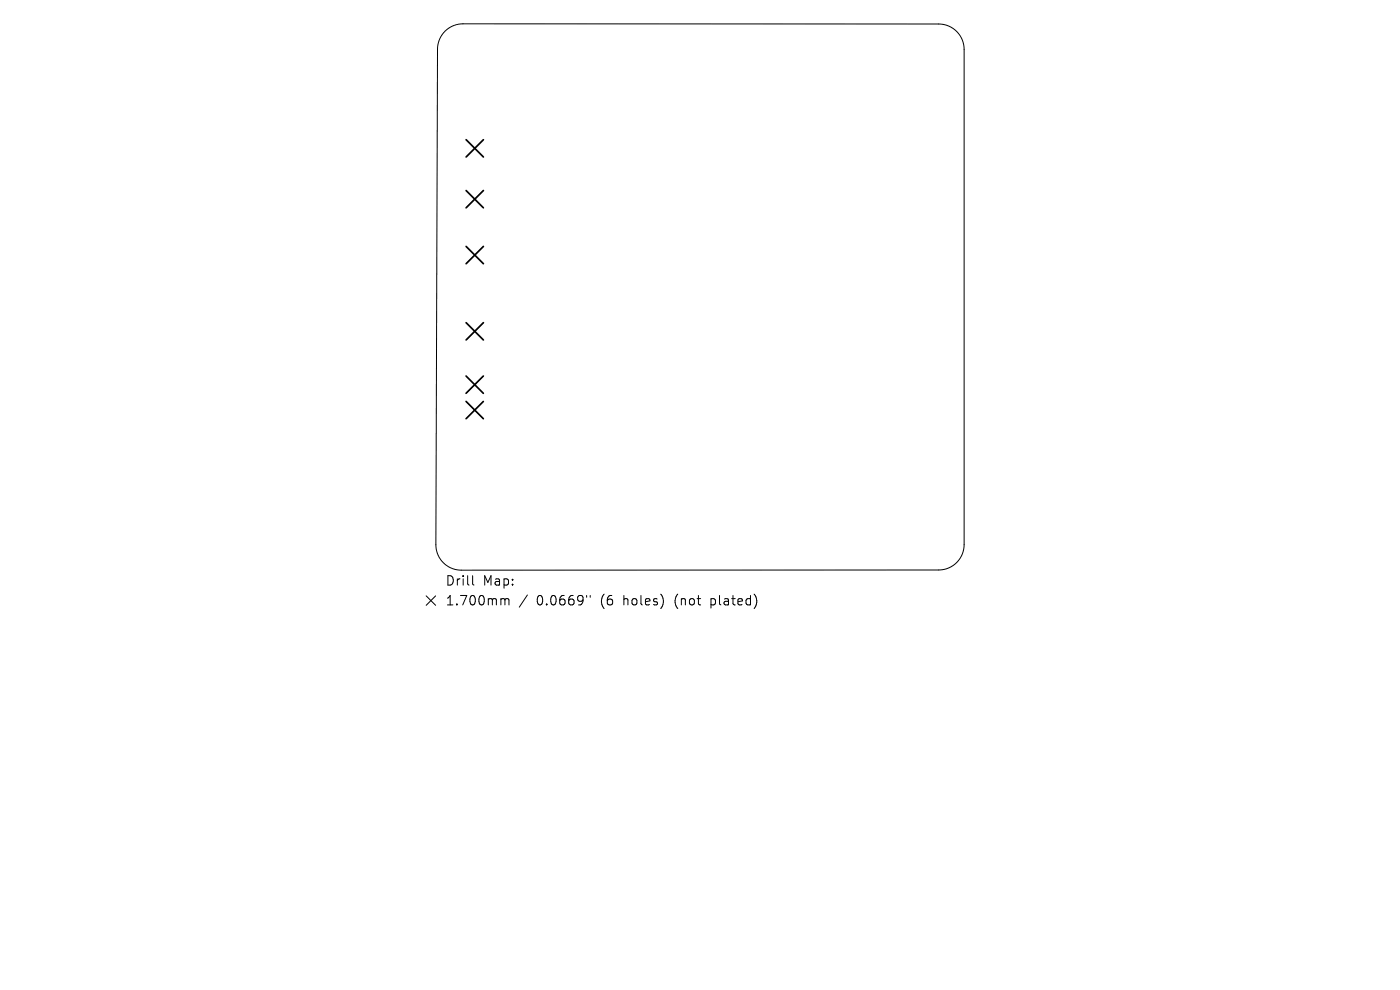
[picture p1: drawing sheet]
<svg xmlns="http://www.w3.org/2000/svg" width="297mm" height="210mm" viewBox="0 0 297 210" stroke-linecap="round" stroke-linejoin="round" font-family="sans-serif">
<defs><g id="words">
<g font-size="2.8">
<text x="94.4" y="124.5">Drill</text>
<text x="102.4" y="124.5">Map:</text>
<text x="94.4" y="128.7">1.700mm</text>
<text x="113.9" y="128.7">0.0669&quot;</text>
<text x="127.6" y="128.7">(6</text>
<text x="132.5" y="128.7">holes)</text>
<text x="143.6" y="128.7">(not</text>
<text x="151.4" y="128.7">plated)</text>
</g>
</g></defs>
<path d="M94.4 6.6a5.4 5.4 0 0 1 3.8-1.5h100.9a5.4 5.4 0 0 1 5.4 5.4v105a5.4 5.4 0 0 1-5.4 5.4l-101.2 .1a5.4 5.4 0 0 1-5.4-5.4l.3-105.2a5.4 5.4 0 0 1 1.6-3.8zM100.3 122.1v1.7l.2 .3M106.5 127h.3l.3 .3M107.1 127.3l.3-.3 .5 .1 .1 1.2M107.1 127.3v1M111.9 126.2l-1.7 2.6M124.5 126.3v.4M125.2 126.3v.4" fill="none" stroke="#000" stroke-width=".21"/>
<path d="M98.9 29.6l3.7 3.7M102.6 29.6l-3.7 3.7M98.9 40.4l3.7 3.7M98.9 52.3l3.7 3.6M102.6 40.4l-3.7 3.7M102.6 52.3l-3.7 3.6M98.9 79.8l3.6 3.6M98.9 68.4l3.7 3.7M102.5 79.8l-3.6 3.6M102.6 68.4l-3.7 3.7M98.9 85.2l3.6 3.6M102.5 85.2l-3.6 3.6" fill="none" stroke="#000" stroke-width=".37"/>
<path d="M90.4 126.4l2 2M92.4 126.4l-2 2" fill="none" stroke="#000" stroke-width=".22"/>
<use href="#words"/>
</svg>
